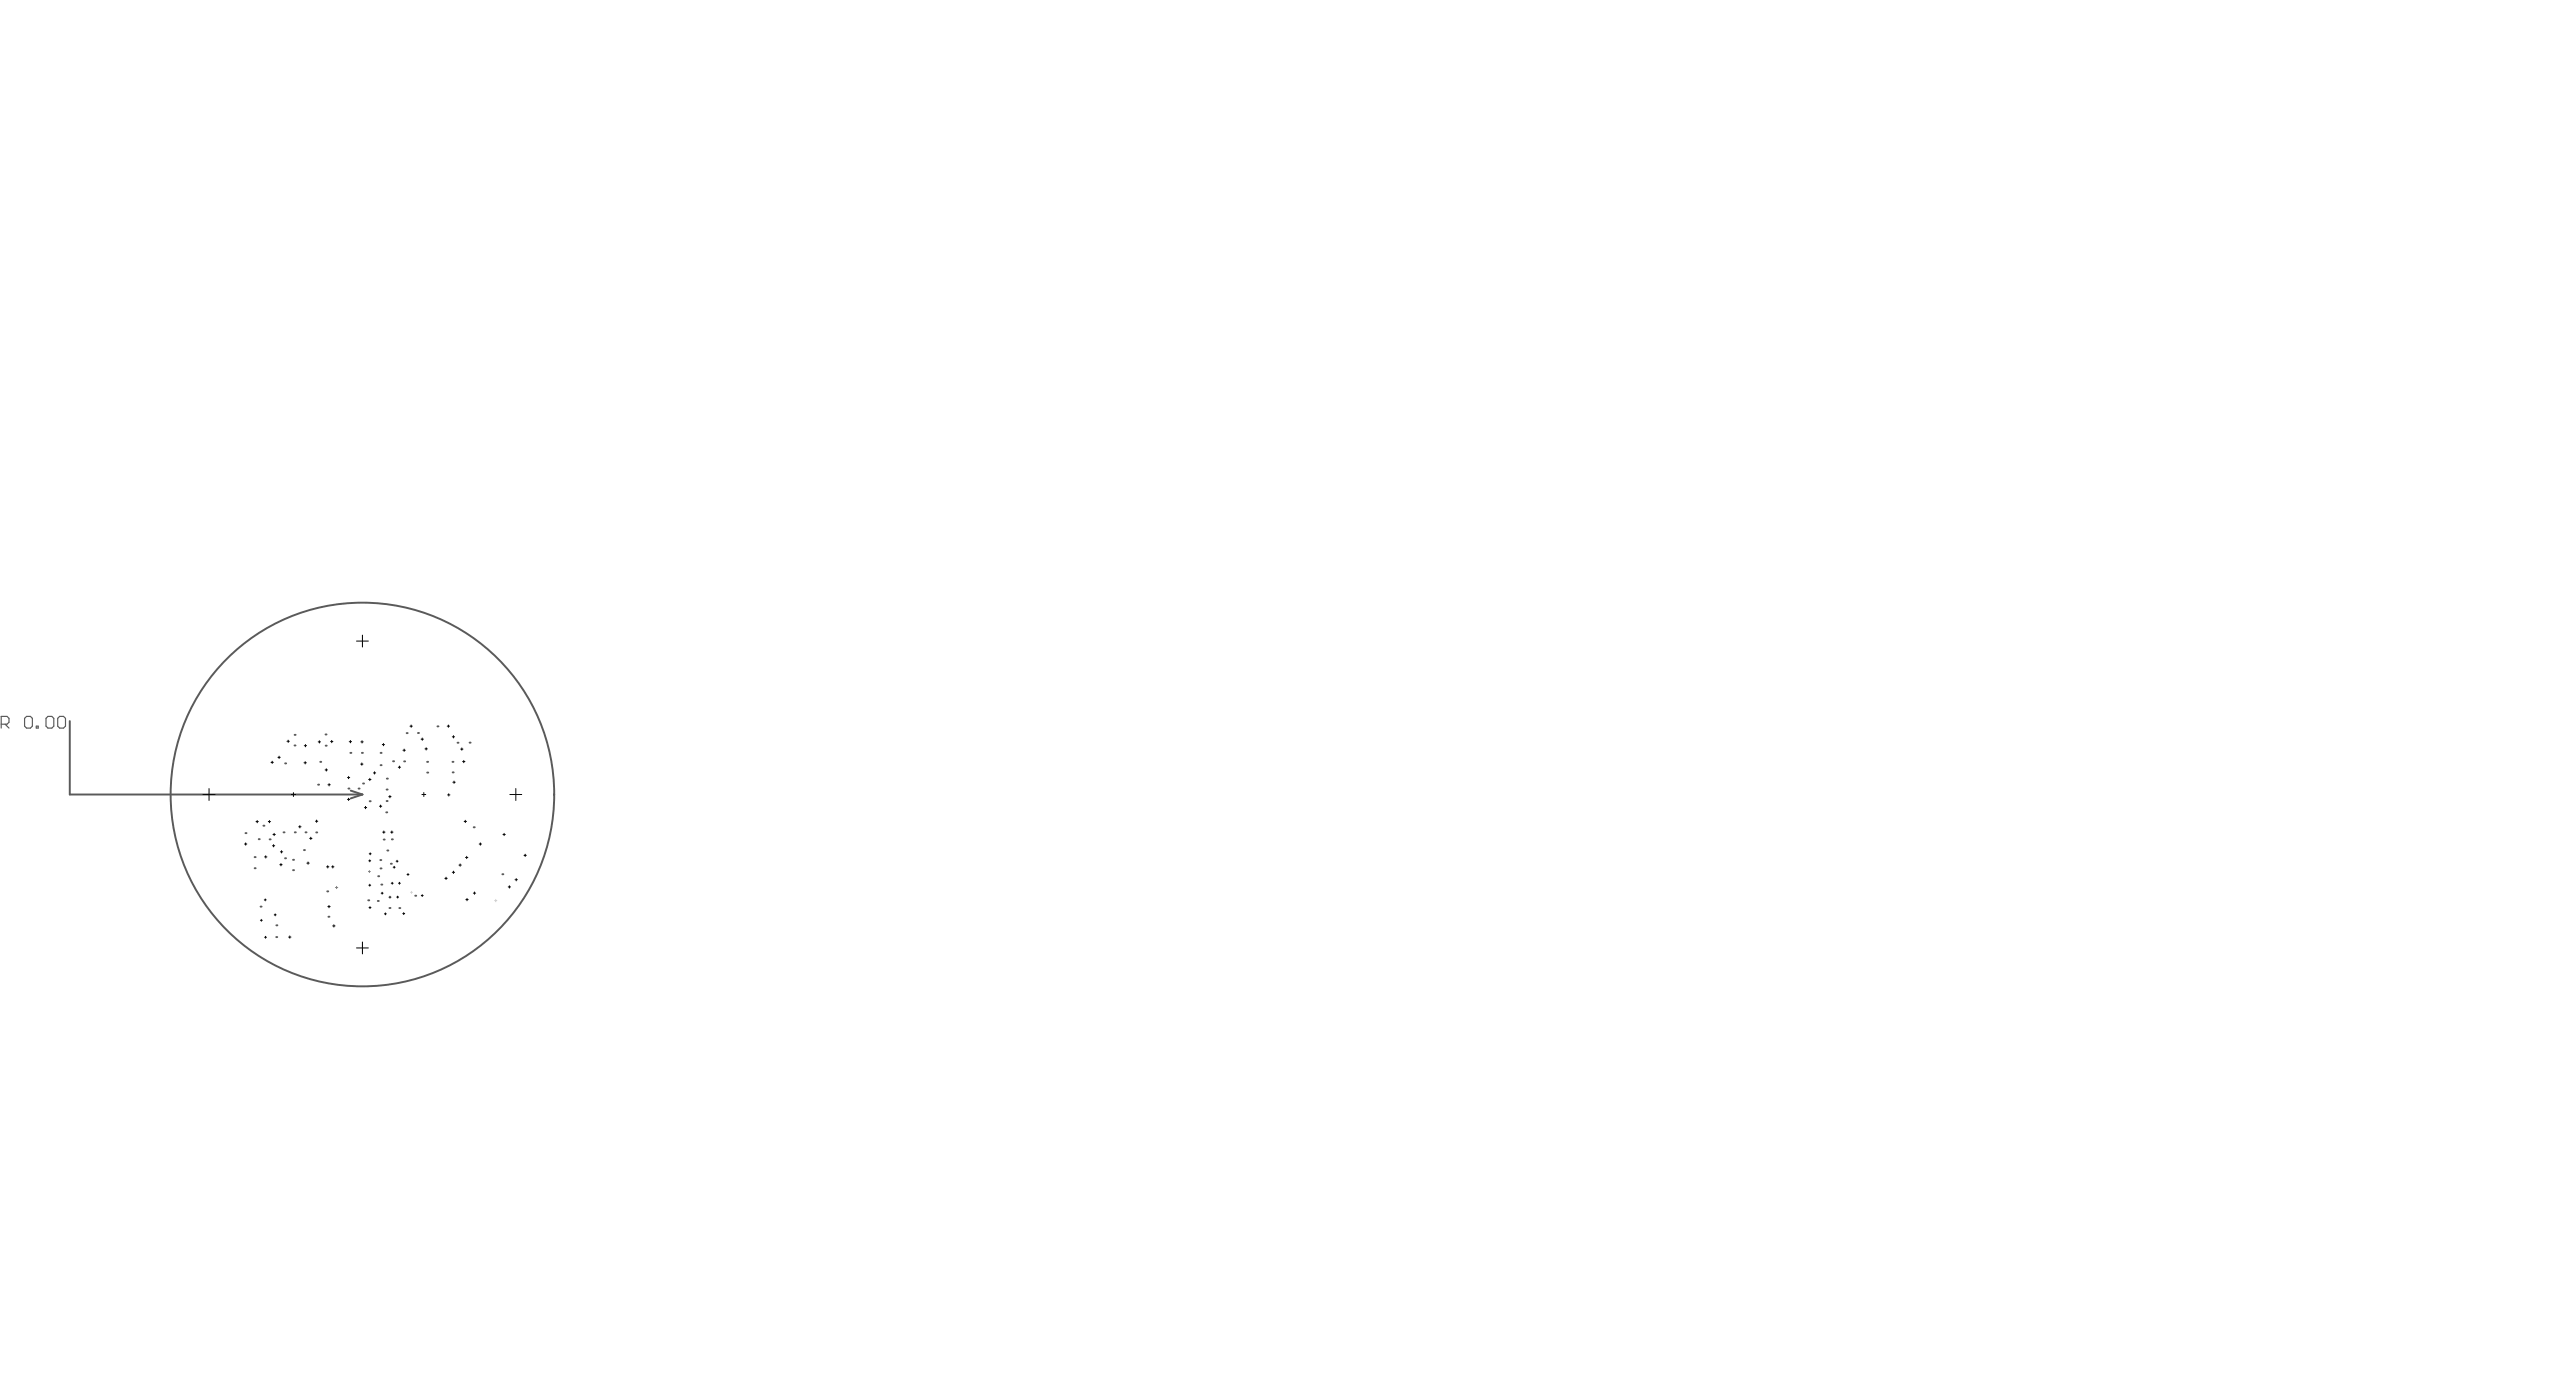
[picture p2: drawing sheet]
<svg xmlns="http://www.w3.org/2000/svg" width="1117mm" height="607mm" viewBox="0 0 1117 607" stroke-linecap="round" stroke-linejoin="round" font-family="sans-serif">
<g fill="#5a5a5a">
<circle cx="106.5" cy="361.3" r=".42"/>
<circle cx="113" cy="393.2" r=".42"/>
<circle cx="117" cy="364" r=".42"/>
<circle cx="112.2" cy="363.9" r=".42"/>
<circle cx="114.3" cy="358.1" r=".42"/>
<circle cx="119.8" cy="406.4" r=".42"/>
<circle cx="123.6" cy="372.2" r=".42"/>
<circle cx="123.7" cy="331.1" r=".42"/>
<circle cx="127.1" cy="377.4" r=".42"/>
<circle cx="127.1" cy="372.9" r=".42"/>
<circle cx="127.7" cy="323.3" r=".42"/>
<circle cx="127.8" cy="318.7" r=".42"/>
<circle cx="131.8" cy="368.7" r=".42"/>
<circle cx="142.4" cy="397.6" r=".42"/>
<circle cx="141.9" cy="386.6" r=".42"/>
<circle cx="138.9" cy="330.4" r=".42"/>
<circle cx="141.3" cy="323.4" r=".42"/>
<circle cx="141.2" cy="318.5" r=".42"/>
<circle cx="155.5" cy="342" r=".42"/>
<circle cx="157.5" cy="339.8" r=".42"/>
<circle cx="157" cy="326.5" r=".42"/>
<circle cx="152" cy="326.5" r=".42"/>
<circle cx="163.9" cy="390.7" r=".42"/>
<circle cx="159.7" cy="390.4" r=".42"/>
<circle cx="164" cy="380" r=".42"/>
<circle cx="168.9" cy="393.8" r=".42"/>
<circle cx="165.4" cy="383.6" r=".42"/>
<circle cx="168" cy="368.8" r=".42"/>
<circle cx="166.4" cy="364.1" r=".42"/>
<circle cx="170" cy="364" r=".42"/>
<circle cx="167.5" cy="352.3" r=".42"/>
<circle cx="167.7" cy="342.4" r=".42"/>
<circle cx="167.8" cy="337.7" r=".42"/>
<circle cx="170.5" cy="330.1" r=".42"/>
<circle cx="173.2" cy="393.8" r=".42"/>
<circle cx="175.3" cy="330.2" r=".42"/>
<circle cx="176.4" cy="317.9" r=".42"/>
<circle cx="180.1" cy="388.4" r=".42"/>
<circle cx="181.3" cy="317.9" r=".42"/>
<circle cx="189.7" cy="315" r=".42"/>
<circle cx="196.3" cy="335" r=".42"/>
<circle cx="196.3" cy="330.4" r=".42"/>
<circle cx="203.7" cy="322.1" r=".42"/>
<circle cx="217.9" cy="379.1" r=".42"/>
<circle cx="119.9" cy="401.3" r=".42"/>
<circle cx="123" cy="361" r=".42"/>
<circle cx="127.9" cy="361" r=".42"/>
<circle cx="137.2" cy="361" r=".42"/>
<circle cx="132.5" cy="361" r=".42"/>
<circle cx="160.3" cy="347.5" r=".42"/>
<circle cx="169.5" cy="374.6" r=".42"/>
<circle cx="167.7" cy="347.4" r=".42"/>
<circle cx="110.5" cy="376.5" r=".42"/>
<circle cx="110.4" cy="371.7" r=".42"/>
<circle cx="151.1" cy="342" r=".42"/>
<circle cx="165" cy="376.6" r=".42"/>
<circle cx="165" cy="373" r=".42"/>
<circle cx="185.3" cy="335" r=".42"/>
<circle cx="165.1" cy="331.8" r=".42"/>
<circle cx="185.3" cy="330.4" r=".42"/>
<circle cx="165.1" cy="326.5" r=".42"/>
<circle cx="205.5" cy="358.8" r=".42"/>
<circle cx="198.5" cy="322.1" r=".42"/>
<circle cx="138" cy="340.3" r=".42"/>
</g>
<g fill="none" stroke="#5a5a5a" stroke-width=".85">
<path d="M30.3 312.7v31.9h126.9M152.1 342.9l5.1 1.7M157.2 344.6l-5.1 1.6"/>
<circle cx="157.2" cy="344.6" r="83.2"/>
</g>
<path d="M.5 314.1h2.6l.8-.9v-1.7l-.8-.8h-2.6v5M2.2 314.1l1.7 1.6M11.5 310.7h1.7l.8 .8v3.4l-.8 .8h-1.7l-.8-.8v-3.4zM15.7 314.9h.9v.8h-.9zM20.8 310.7h1.7l.8 .8v3.4l-.8 .8h-1.7l-.8-.8v-3.4zM25.9 310.7h1.7l.8 .8v3.4l-.8 .8h-1.7l-.9-.8v-3.4z" fill="none" stroke="#5a5a5a" stroke-width=".51"/>
<g fill="none" stroke="#000" stroke-width=".43">
<path d="M154.6 278h5.2M157.2 275.4v5.2M177.8 314.9h1M178.3 314.4v1M194 314.9h1M194.5 314.4v1M196.2 319.5h1M196.7 319v1M117.6 330.6h1M118.1 330.1v1M120.5 328.4h1.1M121.1 327.9v1"/>
<path d="M124.5 321.5h1M125 321v1M131.9 330.8h1M132 323.4h1M132.4 330.3v1M132.5 322.9v1M138 321.7h1M138.5 321.2v1M141 333.9h1M141.5 333.4v1M142.7 339.8v1M143.4 321.6h1"/>
<path d="M143.9 321.1v1M150.7 337.2h1M151.2 336.7v1M151.5 321.6h1M152 321.1v1M156.4 331.4h1.1M156.5 321.7h1M156.9 330.9v1M157 321.2v1M159.9 338h1M160.4 337.5v1M162 335.2h1"/>
<path d="M162.5 334.7v1M165.8 322.9h1M166.3 322.4v1M172.8 332.7h1M173.3 332.2v1M174.8 325.4h1M175.3 324.9v1M182.6 320.5h1.1M183.2 320v1M184.3 324.8h1.1M184.8 324.3v1M196.4 339.2h1"/>
<path d="M196.9 338.7v1M199.8 324.9h1M200.3 324.3v1.1M200.7 330.3h1M201.2 329.8v1M88.1 344.6h5.1M90.7 342v5.1M111 356.3h1.1M111.6 355.8v1M116.4 356.3h1M116.9 355.8v1M126.4 344.6h1.7"/>
<path d="M127.3 343.7v1.7M129.6 358.5h1M130.1 358v1M136.8 356.1h1M137.3 355.6v1M142.2 340.3h1.1M150.7 346.7h1M151.2 346.2v1M158 350.2h1.1M158.6 349.7v1M164.6 349.6h1M165.1 349.1v1"/>
<path d="M168.6 345.5h1M169.1 345v1M183 344.6h1.7M183.8 343.7v1.7M194.1 344.7h1.1M194.7 344.2v1M201.3 356.2h1M201.8 355.7v1M221.2 344.6h5.1M223.7 342v5.1M106.1 366h1M106.6 365.5v1"/>
<path d="M114.8 371.6h1M115.3 371.1v1M118.2 366.8h1M118.4 361.9h1M118.7 366.3v1M118.9 361.4v1M121.4 375h1M121.6 369.4h1M121.9 374.5v1M122.1 368.9v1M133.1 374.3h1M133.6 373.8v1"/>
<path d="M134.3 363.6h1M134.8 363.1v1M141.6 375.9h1.1M142.2 375.4v1M143.8 375.9h1.1M144.4 375.4v1M160 373.3h.8M160.1 370.3h.9M160.4 372.9v.8M160.6 369.8v.9M166 360.9h1M166.5 360.4v1"/>
<path d="M169.5 360.9h1M170 360.4v1M170.5 376.1h.9M171 375.7v.8M171.8 373.5h.9M172.2 373.1v.8M176.5 379.2h.9M177 378.8v.9M196.2 378.3h1M196.7 377.8v1M199.1 375.2h1M199.6 374.7v1"/>
<path d="M201.9 371.9h1M202.4 371.4v1M207.8 366h1.1M208.3 365.5v1M218.2 361.9h1M218.7 361.4v1M227.3 370.9h1M227.8 370.4v1M112.9 399.1h.9M113.4 398.7v.8M114.6 390.2h.9M115 389.8v.9"/>
<path d="M118.9 396.7h.9M119.4 396.3v.9M142.2 393.2h1M142.7 392.7v1M160 383.9h.8M160.1 393.6h.8M160.4 383.5v.8M160.5 393.2v.8M165.3 387.3h.9M165.8 386.9v.9M166.7 396.3h.9M167.2 395.9v.8"/>
<path d="M168.7 389.1h.9M169.1 388.6v.9M169.7 383h.8M170.1 382.6v.9M172.1 389h.8M172.5 388.6v.9M172.8 383h.9M173.2 382.6v.9M174.7 396.2h.8M175.1 395.8v.8M182.7 388.4h.9M183.1 388v.8"/>
<path d="M193 380.9h1M193.5 380.4v1M202.1 390.1h1M202.6 389.6v1M205.3 387.3h1M205.8 386.8v1M220.4 384.6h1M220.9 384.1v1M223.4 381.5h1M223.9 381v1M114.8 406.5h.8M115.2 406v.9"/>
<path d="M125.2 406.4h1M125.7 405.9v1M144.3 401.5h1M144.8 401v1M154.6 411.1h5.2M157.2 408.5v5.2"/>
</g>
<path d="M178.1 387h.8M178.5 386.6v.8M214.5 390.5h1M215 390v1.1" fill="none" stroke="#cfcfcf" stroke-width=".43"/>
<path d="M159.8 378h.9M160.2 377.5v.9M145.5 384.9h1M146 384.4v1" fill="none" stroke="#7d7d7d" stroke-width=".43"/>
</svg>
